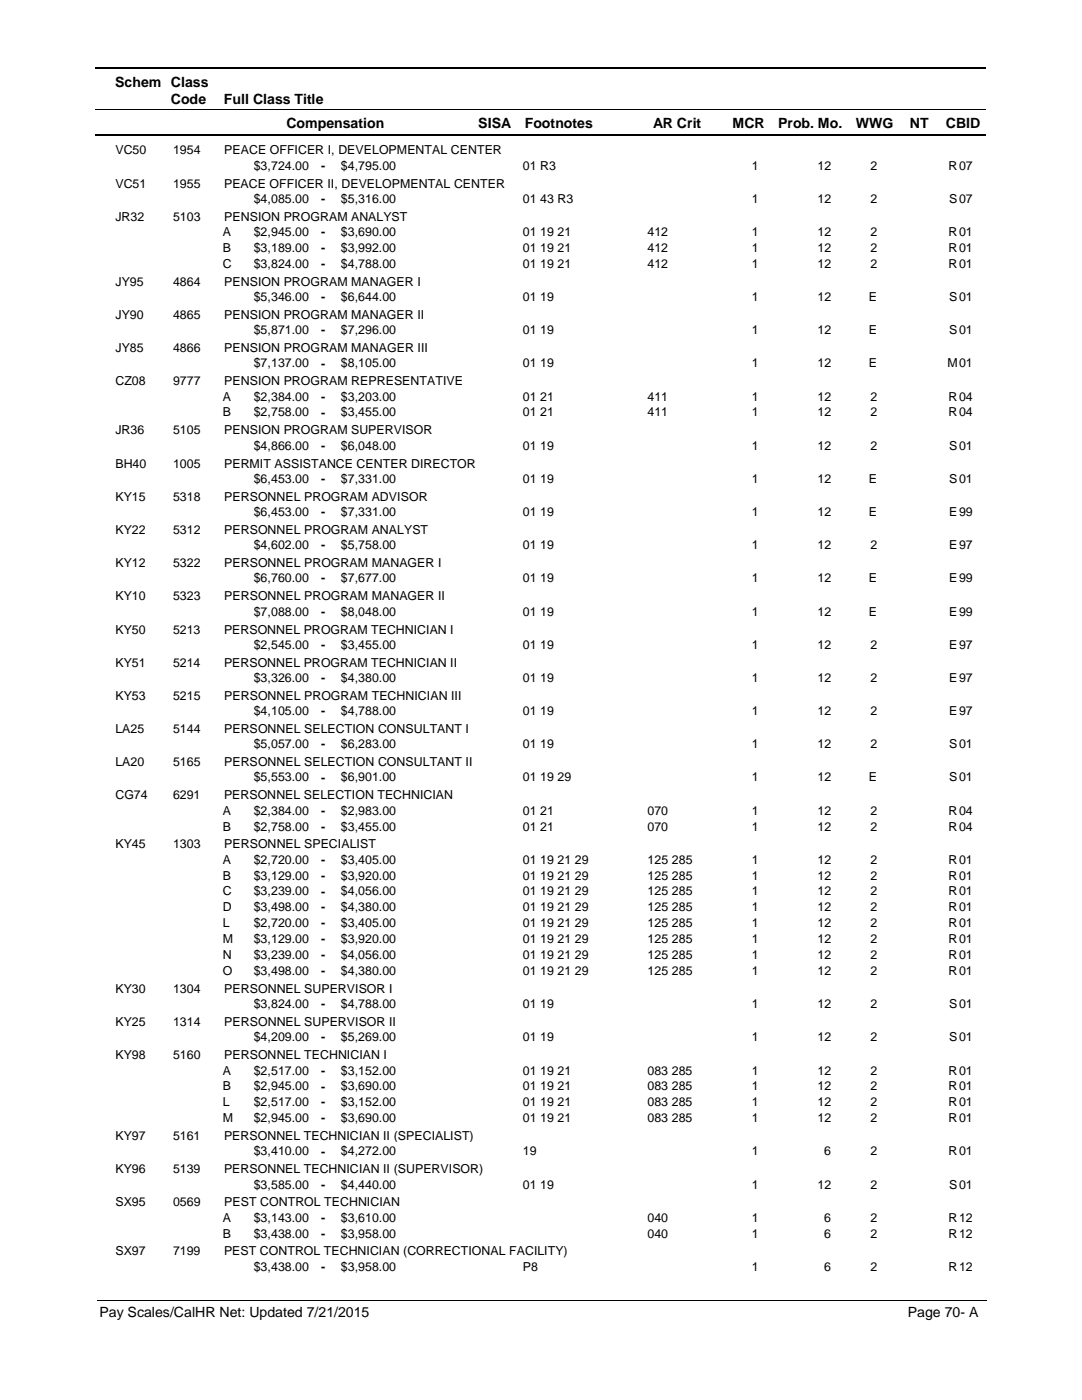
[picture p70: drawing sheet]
<svg xmlns="http://www.w3.org/2000/svg" width="216mm" height="279mm" viewBox="0 0 216 279" stroke-linecap="round" stroke-linejoin="round" font-family="sans-serif">
<defs><g id="words">
<g font-size="2.8">
<text x="23" y="17.3">Schem Class</text>
<text x="34.1" y="20.7">Code</text>
<text x="44.7" y="20.7">Full Class Title</text>
<text x="57.2" y="25.6">Compensation</text>
<text x="95.4" y="25.6">SISA</text>
<text x="104.7" y="25.6">Footnotes</text>
<text x="130.3" y="25.6">AR Crit</text>
<text x="146.2" y="25.6">MCR</text>
<text x="155.3" y="25.6">Prob. Mo.</text>
<text x="170.8" y="25.6">WWG</text>
<text x="181.5" y="25.6">NT</text>
<text x="188.7" y="25.6">CBID</text>
<text x="19.9" y="262.9">Pay Scales/CalHR Net: Updated 7/21/2015</text>
<text x="181.1" y="262.9">Page 70- A</text>
</g>
<g font-size="2.5">
<text x="23" y="30.8">VC50</text>
<text x="34.5" y="30.8">1954</text>
<text x="44.7" y="30.8">PEACE OFFICER I, DEVELOPMENTAL CENTER</text>
<text x="50.6" y="33.9">$3,724.00</text>
<text x="64.1" y="33.9">-</text>
<text x="68" y="33.9">$4,795.00</text>
<text x="104.3" y="33.9">01 R3</text>
<text x="150" y="33.9">1</text>
<text x="163.1" y="33.9">12</text>
<text x="173.7" y="33.9">2</text>
<text x="189.3" y="33.9">R</text>
<text x="191.4" y="33.9">07</text>
<text x="23" y="37.4">VC51</text>
<text x="34.5" y="37.4">1955</text>
<text x="44.7" y="37.4">PEACE OFFICER II, DEVELOPMENTAL CENTER</text>
<text x="50.6" y="40.5">$4,085.00</text>
<text x="64.1" y="40.5">-</text>
<text x="68" y="40.5">$5,316.00</text>
<text x="104.3" y="40.5">01 43 R3</text>
<text x="150" y="40.5">1</text>
<text x="163.1" y="40.5">12</text>
<text x="173.7" y="40.5">2</text>
<text x="189.4" y="40.5">S</text>
<text x="191.4" y="40.5">07</text>
<text x="23" y="44">JR32</text>
<text x="34.5" y="44">5103</text>
<text x="44.5" y="47.1">A</text>
<text x="44.7" y="44">PENSION PROGRAM ANALYST</text>
<text x="50.6" y="47.1">$2,945.00</text>
<text x="64.1" y="47.1">-</text>
<text x="68" y="47.1">$3,690.00</text>
<text x="104.3" y="47.1">01 19 21</text>
<text x="129.2" y="47.1">412</text>
<text x="150" y="47.1">1</text>
<text x="163.1" y="47.1">12</text>
<text x="173.7" y="47.1">2</text>
<text x="189.3" y="47.1">R</text>
<text x="191.4" y="47.1">01</text>
<text x="44.5" y="50.3">B</text>
<text x="44.5" y="53.4">C</text>
<text x="50.6" y="50.3">$3,189.00</text>
<text x="50.6" y="53.4">$3,824.00</text>
<text x="64.1" y="50.3">-</text>
<text x="64.1" y="53.5">-</text>
<text x="68" y="50.3">$3,992.00</text>
<text x="68" y="53.4">$4,788.00</text>
<text x="104.3" y="50.3">01 19 21</text>
<text x="104.3" y="53.4">01 19 21</text>
<text x="129.2" y="50.3">412</text>
<text x="129.2" y="53.4">412</text>
<text x="150" y="53.4">1</text>
<text x="150" y="50.3">1</text>
<text x="163.1" y="50.3">12</text>
<text x="163.1" y="53.4">12</text>
<text x="173.7" y="50.3">2</text>
<text x="173.7" y="53.4">2</text>
<text x="189.3" y="53.4">R</text>
<text x="189.3" y="50.3">R</text>
<text x="191.4" y="50.3">01</text>
<text x="191.4" y="53.4">01</text>
<text x="23" y="57">JY95</text>
<text x="34.5" y="57">4864</text>
<text x="44.7" y="57">PENSION PROGRAM MANAGER I</text>
<text x="23" y="63.6">JY90</text>
<text x="34.5" y="63.6">4865</text>
<text x="44.7" y="63.6">PENSION PROGRAM MANAGER II</text>
<text x="50.6" y="60.1">$5,346.00</text>
<text x="64.1" y="60.1">-</text>
<text x="68" y="60.1">$6,644.00</text>
<text x="104.3" y="60.1">01 19</text>
<text x="150" y="60.1">1</text>
<text x="163.1" y="60.1">12</text>
<text x="173.4" y="60.1">E</text>
<text x="189.4" y="60.1">S</text>
<text x="191.4" y="60.1">01</text>
<text x="23" y="70.3">JY85</text>
<text x="34.5" y="70.3">4866</text>
<text x="44.7" y="70.3">PENSION PROGRAM MANAGER III</text>
<text x="50.6" y="66.7">$5,871.00</text>
<text x="64.1" y="66.7">-</text>
<text x="68" y="66.7">$7,296.00</text>
<text x="104.3" y="66.7">01 19</text>
<text x="150" y="66.7">1</text>
<text x="163.1" y="66.7">12</text>
<text x="173.4" y="66.7">E</text>
<text x="189.4" y="66.7">S</text>
<text x="191.4" y="66.7">01</text>
<text x="23" y="76.9">CZ08</text>
<text x="34.5" y="76.9">9777</text>
<text x="44.7" y="76.9">PENSION PROGRAM REPRESENTATIVE</text>
<text x="50.6" y="73.3">$7,137.00</text>
<text x="64.1" y="73.3">-</text>
<text x="68" y="73.3">$8,105.00</text>
<text x="104.3" y="73.3">01 19</text>
<text x="150" y="73.3">1</text>
<text x="163.1" y="73.3">12</text>
<text x="173.4" y="73.3">E</text>
<text x="189.1" y="73.3">M</text>
<text x="191.4" y="73.3">01</text>
<text x="44.5" y="79.9">A</text>
<text x="44.5" y="83.1">B</text>
<text x="50.6" y="79.9">$2,384.00</text>
<text x="50.6" y="83.1">$2,758.00</text>
<text x="64.1" y="80">-</text>
<text x="64.1" y="83.1">-</text>
<text x="68" y="79.9">$3,203.00</text>
<text x="68" y="83.1">$3,455.00</text>
<text x="104.3" y="79.9">01 21</text>
<text x="104.3" y="83.1">01 21</text>
<text x="129.2" y="79.9">411</text>
<text x="129.2" y="83.1">411</text>
<text x="150" y="83.1">1</text>
<text x="150" y="79.9">1</text>
<text x="163.1" y="79.9">12</text>
<text x="163.1" y="83.1">12</text>
<text x="173.7" y="79.9">2</text>
<text x="173.7" y="83.1">2</text>
<text x="189.3" y="83.1">R</text>
<text x="189.3" y="79.9">R</text>
<text x="191.4" y="79.9">04</text>
<text x="191.4" y="83.1">04</text>
<text x="23" y="86.7">JR36</text>
<text x="34.5" y="86.7">5105</text>
<text x="44.7" y="86.7">PENSION PROGRAM SUPERVISOR</text>
<text x="50.6" y="89.7">$4,866.00</text>
<text x="64.1" y="89.7">-</text>
<text x="68" y="89.7">$6,048.00</text>
<text x="104.3" y="89.7">01 19</text>
<text x="150" y="89.7">1</text>
<text x="163.1" y="89.7">12</text>
<text x="173.7" y="89.7">2</text>
<text x="189.4" y="89.7">S</text>
<text x="191.4" y="89.7">01</text>
<text x="23" y="93.3">BH40</text>
<text x="34.5" y="93.3">1005</text>
<text x="44.7" y="93.3">PERMIT ASSISTANCE CENTER DIRECTOR</text>
<text x="23" y="99.9">KY15</text>
<text x="34.5" y="99.9">5318</text>
<text x="44.7" y="99.9">PERSONNEL PROGRAM ADVISOR</text>
<text x="50.6" y="96.4">$6,453.00</text>
<text x="64.1" y="96.4">-</text>
<text x="68" y="96.4">$7,331.00</text>
<text x="104.3" y="96.4">01 19</text>
<text x="150" y="96.4">1</text>
<text x="163.1" y="96.4">12</text>
<text x="173.4" y="96.4">E</text>
<text x="189.4" y="96.4">S</text>
<text x="191.4" y="96.4">01</text>
<text x="23" y="106.6">KY22</text>
<text x="34.5" y="106.6">5312</text>
<text x="44.7" y="106.6">PERSONNEL PROGRAM ANALYST</text>
<text x="50.6" y="103">$6,453.00</text>
<text x="64.1" y="103">-</text>
<text x="68" y="103">$7,331.00</text>
<text x="104.3" y="103">01 19</text>
<text x="150" y="103">1</text>
<text x="163.1" y="103">12</text>
<text x="173.4" y="103">E</text>
<text x="189.4" y="103">E</text>
<text x="191.4" y="103">99</text>
<text x="23" y="113.2">KY12</text>
<text x="34.5" y="113.2">5322</text>
<text x="44.7" y="113.2">PERSONNEL PROGRAM MANAGER I</text>
<text x="50.6" y="109.6">$4,602.00</text>
<text x="64.1" y="109.6">-</text>
<text x="68" y="109.6">$5,758.00</text>
<text x="104.3" y="109.6">01 19</text>
<text x="150" y="109.6">1</text>
<text x="163.1" y="109.6">12</text>
<text x="173.7" y="109.6">2</text>
<text x="189.4" y="109.6">E</text>
<text x="191.4" y="109.6">97</text>
<text x="23" y="119.8">KY10</text>
<text x="34.5" y="119.8">5323</text>
<text x="44.7" y="119.8">PERSONNEL PROGRAM MANAGER II</text>
<text x="50.6" y="116.2">$6,760.00</text>
<text x="64.1" y="116.2">-</text>
<text x="68" y="116.2">$7,677.00</text>
<text x="104.3" y="116.2">01 19</text>
<text x="150" y="116.2">1</text>
<text x="163.1" y="116.2">12</text>
<text x="173.4" y="116.2">E</text>
<text x="189.4" y="116.2">E</text>
<text x="191.4" y="116.2">99</text>
<text x="50.6" y="122.9">$7,088.00</text>
<text x="64.1" y="122.9">-</text>
<text x="68" y="122.9">$8,048.00</text>
<text x="104.3" y="122.9">01 19</text>
<text x="150" y="122.9">1</text>
<text x="163.1" y="122.9">12</text>
<text x="173.4" y="122.9">E</text>
<text x="189.4" y="122.9">E</text>
<text x="191.4" y="122.9">99</text>
<text x="23" y="126.4">KY50</text>
<text x="34.5" y="126.4">5213</text>
<text x="44.7" y="126.4">PERSONNEL PROGRAM TECHNICIAN I</text>
<text x="50.6" y="129.5">$2,545.00</text>
<text x="64.1" y="129.5">-</text>
<text x="68" y="129.5">$3,455.00</text>
<text x="104.3" y="129.5">01 19</text>
<text x="150" y="129.5">1</text>
<text x="163.1" y="129.5">12</text>
<text x="173.7" y="129.5">2</text>
<text x="189.4" y="129.5">E</text>
<text x="191.4" y="129.5">97</text>
<text x="23" y="133">KY51</text>
<text x="34.5" y="133">5214</text>
<text x="44.7" y="133">PERSONNEL PROGRAM TECHNICIAN II</text>
<text x="50.6" y="136.1">$3,326.00</text>
<text x="64.1" y="136.1">-</text>
<text x="68" y="136.1">$4,380.00</text>
<text x="104.3" y="136.1">01 19</text>
<text x="150" y="136.1">1</text>
<text x="163.1" y="136.1">12</text>
<text x="173.7" y="136.1">2</text>
<text x="189.4" y="136.1">E</text>
<text x="191.4" y="136.1">97</text>
<text x="23" y="139.7">KY53</text>
<text x="34.5" y="139.7">5215</text>
<text x="44.7" y="139.7">PERSONNEL PROGRAM TECHNICIAN III</text>
<text x="50.6" y="142.7">$4,105.00</text>
<text x="64.1" y="142.7">-</text>
<text x="68" y="142.7">$4,788.00</text>
<text x="104.3" y="142.7">01 19</text>
<text x="150" y="142.7">1</text>
<text x="163.1" y="142.7">12</text>
<text x="173.7" y="142.7">2</text>
<text x="189.4" y="142.7">E</text>
<text x="191.4" y="142.7">97</text>
<text x="23" y="146.3">LA25</text>
<text x="34.5" y="146.3">5144</text>
<text x="44.7" y="146.3">PERSONNEL SELECTION CONSULTANT I</text>
<text x="50.6" y="149.3">$5,057.00</text>
<text x="64.1" y="149.4">-</text>
<text x="68" y="149.3">$6,283.00</text>
<text x="104.3" y="149.3">01 19</text>
<text x="150" y="149.3">1</text>
<text x="163.1" y="149.3">12</text>
<text x="173.7" y="149.3">2</text>
<text x="189.4" y="149.3">S</text>
<text x="191.4" y="149.3">01</text>
<text x="23" y="152.9">LA20</text>
<text x="34.5" y="152.9">5165</text>
<text x="44.7" y="152.9">PERSONNEL SELECTION CONSULTANT II</text>
<text x="50.6" y="156">$5,553.00</text>
<text x="64.1" y="156">-</text>
<text x="68" y="156">$6,901.00</text>
<text x="104.3" y="156">01 19 29</text>
<text x="150" y="156">1</text>
<text x="163.1" y="156">12</text>
<text x="173.4" y="156">E</text>
<text x="189.4" y="156">S</text>
<text x="191.4" y="156">01</text>
<text x="23" y="159.5">CG74</text>
<text x="34.5" y="159.5">6291</text>
<text x="44.7" y="159.5">PERSONNEL SELECTION TECHNICIAN</text>
<text x="44.5" y="162.6">A</text>
<text x="44.5" y="165.8">B</text>
<text x="50.6" y="162.6">$2,384.00</text>
<text x="50.6" y="165.8">$2,758.00</text>
<text x="64.1" y="162.6">-</text>
<text x="64.1" y="165.8">-</text>
<text x="68" y="165.8">$3,455.00</text>
<text x="68" y="162.6">$2,983.00</text>
<text x="104.3" y="165.8">01 21</text>
<text x="104.3" y="162.6">01 21</text>
<text x="129.2" y="165.8">070</text>
<text x="129.2" y="162.6">070</text>
<text x="150" y="162.6">1</text>
<text x="150" y="165.8">1</text>
<text x="163.1" y="162.6">12</text>
<text x="163.1" y="165.8">12</text>
<text x="173.7" y="165.8">2</text>
<text x="173.7" y="162.6">2</text>
<text x="189.3" y="162.6">R</text>
<text x="189.3" y="165.8">R</text>
<text x="191.4" y="162.6">04</text>
<text x="191.4" y="165.8">04</text>
<text x="23" y="169.3">KY45</text>
<text x="34.5" y="169.3">1303</text>
<text x="44.5" y="172.4">A</text>
<text x="44.7" y="169.3">PERSONNEL SPECIALIST</text>
<text x="50.6" y="172.4">$2,720.00</text>
<text x="64.1" y="172.4">-</text>
<text x="68" y="172.4">$3,405.00</text>
<text x="104.3" y="172.4">01 19 21 29</text>
<text x="129.2" y="172.4">125 285</text>
<text x="150" y="172.4">1</text>
<text x="163.1" y="172.4">12</text>
<text x="173.7" y="172.4">2</text>
<text x="189.3" y="172.4">R</text>
<text x="191.4" y="172.4">01</text>
<text x="44.5" y="175.5">B</text>
<text x="44.5" y="178.7">C</text>
<text x="50.6" y="175.5">$3,129.00</text>
<text x="50.6" y="178.7">$3,239.00</text>
<text x="64.1" y="175.6">-</text>
<text x="64.1" y="178.7">-</text>
<text x="68" y="178.7">$4,056.00</text>
<text x="68" y="175.5">$3,920.00</text>
<text x="104.3" y="178.7">01 19 21 29</text>
<text x="104.3" y="175.5">01 19 21 29</text>
<text x="129.2" y="178.7">125 285</text>
<text x="129.2" y="175.5">125 285</text>
<text x="150" y="175.5">1</text>
<text x="150" y="178.7">1</text>
<text x="163.1" y="175.5">12</text>
<text x="163.1" y="178.7">12</text>
<text x="173.7" y="178.7">2</text>
<text x="173.7" y="175.5">2</text>
<text x="189.3" y="175.5">R</text>
<text x="189.3" y="178.7">R</text>
<text x="191.4" y="175.5">01</text>
<text x="191.4" y="178.7">01</text>
<text x="44.5" y="181.9">D</text>
<text x="44.5" y="185">L</text>
<text x="50.6" y="181.9">$3,498.00</text>
<text x="50.6" y="185">$2,720.00</text>
<text x="64.1" y="181.9">-</text>
<text x="64.1" y="185.1">-</text>
<text x="68" y="181.9">$4,380.00</text>
<text x="68" y="185">$3,405.00</text>
<text x="104.3" y="181.9">01 19 21 29</text>
<text x="104.3" y="185">01 19 21 29</text>
<text x="129.2" y="181.9">125 285</text>
<text x="129.2" y="185">125 285</text>
<text x="150" y="185">1</text>
<text x="150" y="181.9">1</text>
<text x="163.1" y="181.9">12</text>
<text x="163.1" y="185">12</text>
<text x="173.7" y="181.9">2</text>
<text x="173.7" y="185">2</text>
<text x="189.3" y="185">R</text>
<text x="189.3" y="181.9">R</text>
<text x="191.4" y="181.9">01</text>
<text x="191.4" y="185">01</text>
<text x="44.5" y="188.2">M</text>
<text x="44.5" y="191.4">N</text>
<text x="50.6" y="188.2">$3,129.00</text>
<text x="50.6" y="191.4">$3,239.00</text>
<text x="64.1" y="188.3">-</text>
<text x="64.1" y="191.4">-</text>
<text x="68" y="188.2">$3,920.00</text>
<text x="68" y="191.4">$4,056.00</text>
<text x="104.3" y="188.2">01 19 21 29</text>
<text x="104.3" y="191.4">01 19 21 29</text>
<text x="129.2" y="188.2">125 285</text>
<text x="129.2" y="191.4">125 285</text>
<text x="150" y="188.2">1</text>
<text x="150" y="191.4">1</text>
<text x="163.1" y="188.2">12</text>
<text x="163.1" y="191.4">12</text>
<text x="173.7" y="188.2">2</text>
<text x="173.7" y="191.4">2</text>
<text x="189.3" y="188.2">R</text>
<text x="189.3" y="191.4">R</text>
<text x="191.4" y="188.2">01</text>
<text x="191.4" y="191.4">01</text>
<text x="44.5" y="194.6">O</text>
<text x="50.6" y="194.6">$3,498.00</text>
<text x="64.1" y="194.6">-</text>
<text x="68" y="194.6">$4,380.00</text>
<text x="104.3" y="194.6">01 19 21 29</text>
<text x="129.2" y="194.6">125 285</text>
<text x="150" y="194.6">1</text>
<text x="163.1" y="194.6">12</text>
<text x="173.7" y="194.6">2</text>
<text x="189.3" y="194.6">R</text>
<text x="191.4" y="194.6">01</text>
<text x="23" y="198.1">KY30</text>
<text x="34.5" y="198.1">1304</text>
<text x="44.7" y="198.1">PERSONNEL SUPERVISOR I</text>
<text x="50.6" y="201.2">$3,824.00</text>
<text x="64.1" y="201.2">-</text>
<text x="68" y="201.2">$4,788.00</text>
<text x="104.3" y="201.2">01 19</text>
<text x="150" y="201.2">1</text>
<text x="163.1" y="201.2">12</text>
<text x="173.7" y="201.2">2</text>
<text x="189.4" y="201.2">S</text>
<text x="191.4" y="201.2">01</text>
<text x="23" y="204.8">KY25</text>
<text x="34.5" y="204.8">1314</text>
<text x="44.7" y="204.8">PERSONNEL SUPERVISOR II</text>
<text x="50.6" y="207.8">$4,209.00</text>
<text x="64.1" y="207.8">-</text>
<text x="68" y="207.8">$5,269.00</text>
<text x="104.3" y="207.8">01 19</text>
<text x="150" y="207.8">1</text>
<text x="163.1" y="207.8">12</text>
<text x="173.7" y="207.8">2</text>
<text x="189.4" y="207.8">S</text>
<text x="191.4" y="207.8">01</text>
<text x="23" y="211.4">KY98</text>
<text x="34.5" y="211.4">5160</text>
<text x="44.5" y="214.4">A</text>
<text x="44.7" y="211.4">PERSONNEL TECHNICIAN I</text>
<text x="50.6" y="214.4">$2,517.00</text>
<text x="64.1" y="214.5">-</text>
<text x="68" y="214.4">$3,152.00</text>
<text x="104.3" y="214.4">01 19 21</text>
<text x="129.2" y="214.4">083 285</text>
<text x="150" y="214.4">1</text>
<text x="163.1" y="214.4">12</text>
<text x="173.7" y="214.4">2</text>
<text x="189.3" y="214.4">R</text>
<text x="191.4" y="214.4">01</text>
<text x="44.5" y="217.6">B</text>
<text x="44.5" y="220.8">L</text>
<text x="50.6" y="217.6">$2,945.00</text>
<text x="50.6" y="220.8">$2,517.00</text>
<text x="64.1" y="217.6">-</text>
<text x="64.1" y="220.8">-</text>
<text x="68" y="217.6">$3,690.00</text>
<text x="68" y="220.8">$3,152.00</text>
<text x="104.3" y="217.6">01 19 21</text>
<text x="104.3" y="220.8">01 19 21</text>
<text x="129.2" y="217.6">083 285</text>
<text x="129.2" y="220.8">083 285</text>
<text x="150" y="217.6">1</text>
<text x="150" y="220.8">1</text>
<text x="163.1" y="217.6">12</text>
<text x="163.1" y="220.8">12</text>
<text x="173.7" y="217.6">2</text>
<text x="173.7" y="220.8">2</text>
<text x="189.3" y="217.6">R</text>
<text x="189.3" y="220.8">R</text>
<text x="191.4" y="217.6">01</text>
<text x="191.4" y="220.8">01</text>
<text x="23" y="227.5">KY97</text>
<text x="34.5" y="227.5">5161</text>
<text x="44.5" y="223.9">M</text>
<text x="44.7" y="227.5">PERSONNEL TECHNICIAN II (SPECIALIST)</text>
<text x="50.6" y="223.9">$2,945.00</text>
<text x="64.1" y="224">-</text>
<text x="68" y="223.9">$3,690.00</text>
<text x="104.3" y="223.9">01 19 21</text>
<text x="129.2" y="223.9">083 285</text>
<text x="150" y="223.9">1</text>
<text x="163.1" y="223.9">12</text>
<text x="173.7" y="223.9">2</text>
<text x="189.3" y="223.9">R</text>
<text x="191.4" y="223.9">01</text>
<text x="50.6" y="230.6">$3,410.00</text>
<text x="64.1" y="230.6">-</text>
<text x="68" y="230.6">$4,272.00</text>
<text x="104.3" y="230.6">19</text>
<text x="150" y="230.6">1</text>
<text x="164.5" y="230.6">6</text>
<text x="173.7" y="230.6">2</text>
<text x="189.3" y="230.6">R</text>
<text x="191.4" y="230.6">01</text>
<text x="23" y="234.1">KY96</text>
<text x="34.5" y="234.1">5139</text>
<text x="44.7" y="234.1">PERSONNEL TECHNICIAN II (SUPERVISOR)</text>
<text x="50.6" y="237.2">$3,585.00</text>
<text x="64.1" y="237.2">-</text>
<text x="68" y="237.2">$4,440.00</text>
<text x="104.3" y="237.2">01 19</text>
<text x="150" y="237.2">1</text>
<text x="163.1" y="237.2">12</text>
<text x="173.7" y="237.2">2</text>
<text x="189.4" y="237.2">S</text>
<text x="191.4" y="237.2">01</text>
<text x="23" y="240.8">SX95</text>
<text x="34.5" y="240.8">0569</text>
<text x="44.5" y="243.8">A</text>
<text x="44.7" y="240.8">PEST CONTROL TECHNICIAN</text>
<text x="50.6" y="243.8">$3,143.00</text>
<text x="64.1" y="243.8">-</text>
<text x="68" y="243.8">$3,610.00</text>
<text x="129.2" y="243.8">040</text>
<text x="150" y="243.8">1</text>
<text x="164.5" y="243.8">6</text>
<text x="173.7" y="243.8">2</text>
<text x="189.3" y="243.8">R</text>
<text x="191.4" y="243.8">12</text>
<text x="23" y="250.5">SX97</text>
<text x="34.5" y="250.5">7199</text>
<text x="44.5" y="247">B</text>
<text x="44.7" y="250.5">PEST CONTROL TECHNICIAN (CORRECTIONAL FACILITY)</text>
<text x="50.6" y="247">$3,438.00</text>
<text x="64.1" y="247">-</text>
<text x="68" y="247">$3,958.00</text>
<text x="129.2" y="247">040</text>
<text x="150" y="247">1</text>
<text x="164.5" y="247">6</text>
<text x="173.7" y="247">2</text>
<text x="189.3" y="247">R</text>
<text x="191.4" y="247">12</text>
<text x="50.6" y="253.6">$3,438.00</text>
<text x="64.1" y="253.6">-</text>
<text x="68" y="253.6">$3,958.00</text>
<text x="104.3" y="253.6">P8</text>
<text x="150" y="253.6">1</text>
<text x="164.5" y="253.6">6</text>
<text x="173.7" y="253.6">2</text>
<text x="189.3" y="253.6">R</text>
<text x="191.4" y="253.6">12</text>
</g>
</g></defs>
<path d="M19 13.5h177.8M19 27h177.8" fill="none" stroke="#000" stroke-width=".36"/>
<path d="M19 21.8h177.8" fill="none" stroke="#000" stroke-width=".2"/>
<g fill="#fff">
<path d="M46.9 31.2h16.3v3h-16.3z"/>
<path d="M191 31.2h4.2v3h-4.2z"/>
<path d="M46.9 37.8h16.3v3h-16.3z"/>
<path d="M191 37.8h4.2v3h-4.2z"/>
<path d="M46.9 44.5h16.3v3h-16.3z"/>
<path d="M191 44.5h4.2v3h-4.2z"/>
<path d="M46.9 47.6h16.3v3h-16.3z"/>
<path d="M191 47.6h4.2v3h-4.2z"/>
<path d="M46.9 50.8h16.3v3h-16.3z"/>
<path d="M191 50.8h4.2v3h-4.2z"/>
<path d="M46.9 57.4h16.3v3h-16.3z"/>
<path d="M191 57.4h4.2v3h-4.2z"/>
<path d="M46.9 64.1h16.3v2.9h-16.3z"/>
<path d="M191 64.1h4.2v2.9h-4.2z"/>
<path d="M46.9 70.7h16.3v3h-16.3z"/>
<path d="M191 70.7h4.2v3h-4.2z"/>
<path d="M46.9 77.3h16.3v3h-16.3z"/>
<path d="M191 77.3h4.2v3h-4.2z"/>
<path d="M46.9 80.5h16.3v3h-16.3z"/>
<path d="M191 80.5h4.2v3h-4.2z"/>
<path d="M46.9 87.1h16.3v3h-16.3z"/>
<path d="M191 87.1h4.2v3h-4.2z"/>
<path d="M46.9 93.7h16.3v3h-16.3z"/>
<path d="M191 93.7h4.2v3h-4.2z"/>
<path d="M46.9 100.4h16.3v2.9h-16.3z"/>
<path d="M191 100.4h4.2v2.9h-4.2z"/>
<path d="M46.9 107h16.3v2.9h-16.3z"/>
<path d="M191 107h4.2v2.9h-4.2z"/>
<path d="M46.9 113.6h16.3v3h-16.3z"/>
<path d="M191 113.6h4.2v3h-4.2z"/>
<path d="M46.9 120.2h16.3v3h-16.3z"/>
<path d="M191 120.2h4.2v3h-4.2z"/>
<path d="M46.9 126.8h16.3v3h-16.3z"/>
<path d="M191 126.8h4.2v3h-4.2z"/>
<path d="M46.9 133.5h16.3v2.9h-16.3z"/>
<path d="M191 133.5h4.2v2.9h-4.2z"/>
<path d="M46.9 140.1h16.3v3h-16.3z"/>
<path d="M191 140.1h4.2v3h-4.2z"/>
<path d="M46.9 146.7h16.3v3h-16.3z"/>
<path d="M191 146.7h4.2v3h-4.2z"/>
<path d="M46.9 153.3h16.3v3h-16.3z"/>
<path d="M191 153.3h4.2v3h-4.2z"/>
<path d="M46.9 160h16.3v2.9h-16.3z"/>
<path d="M191 160h4.2v2.9h-4.2z"/>
<path d="M46.9 163.1h16.3v3h-16.3z"/>
<path d="M191 163.1h4.2v3h-4.2z"/>
<path d="M46.9 169.7h16.3v3h-16.3z"/>
<path d="M191 169.7h4.2v3h-4.2z"/>
<path d="M46.9 172.9h16.3v3h-16.3z"/>
<path d="M191 172.9h4.2v3h-4.2z"/>
<path d="M46.9 176.1h16.3v2.9h-16.3z"/>
<path d="M191 176.1h4.2v2.9h-4.2z"/>
<path d="M46.9 179.3h16.3v2.9h-16.3z"/>
<path d="M191 179.3h4.2v2.9h-4.2z"/>
<path d="M46.9 182.4h16.3v3h-16.3z"/>
<path d="M191 182.4h4.2v3h-4.2z"/>
<path d="M46.9 185.6h16.3v3h-16.3z"/>
<path d="M191 185.6h4.2v3h-4.2z"/>
<path d="M46.9 188.8h16.3v2.9h-16.3z"/>
<path d="M191 188.8h4.2v2.9h-4.2z"/>
<path d="M46.9 191.9h16.3v3h-16.3z"/>
<path d="M191 191.9h4.2v3h-4.2z"/>
<path d="M46.9 198.6h16.3v2.9h-16.3z"/>
<path d="M191 198.6h4.2v2.9h-4.2z"/>
<path d="M46.9 205.2h16.3v3h-16.3z"/>
<path d="M191 205.2h4.2v3h-4.2z"/>
<path d="M46.9 211.8h16.3v3h-16.3z"/>
<path d="M191 211.8h4.2v3h-4.2z"/>
<path d="M46.9 215h16.3v3h-16.3z"/>
<path d="M191 215h4.2v3h-4.2z"/>
<path d="M46.9 218.1h16.3v3h-16.3z"/>
<path d="M191 218.1h4.2v3h-4.2z"/>
<path d="M46.9 221.3h16.3v3h-16.3z"/>
<path d="M191 221.3h4.2v3h-4.2z"/>
<path d="M46.9 227.9h16.3v3h-16.3z"/>
<path d="M191 227.9h4.2v3h-4.2z"/>
<path d="M46.9 234.6h16.3v2.9h-16.3z"/>
<path d="M191 234.6h4.2v2.9h-4.2z"/>
<path d="M46.9 241.2h16.3v3h-16.3z"/>
<path d="M191 241.2h4.2v3h-4.2z"/>
<path d="M46.9 244.3h16.3v3h-16.3z"/>
<path d="M191 244.3h4.2v3h-4.2z"/>
<path d="M46.9 251h16.3v3h-16.3z"/>
<path d="M191 251h4.2v3h-4.2z"/>
</g>
<path d="M19.4 259.6h177.4" fill="none" stroke="#000" stroke-width=".2"/>
<use href="#words"/>
</svg>
